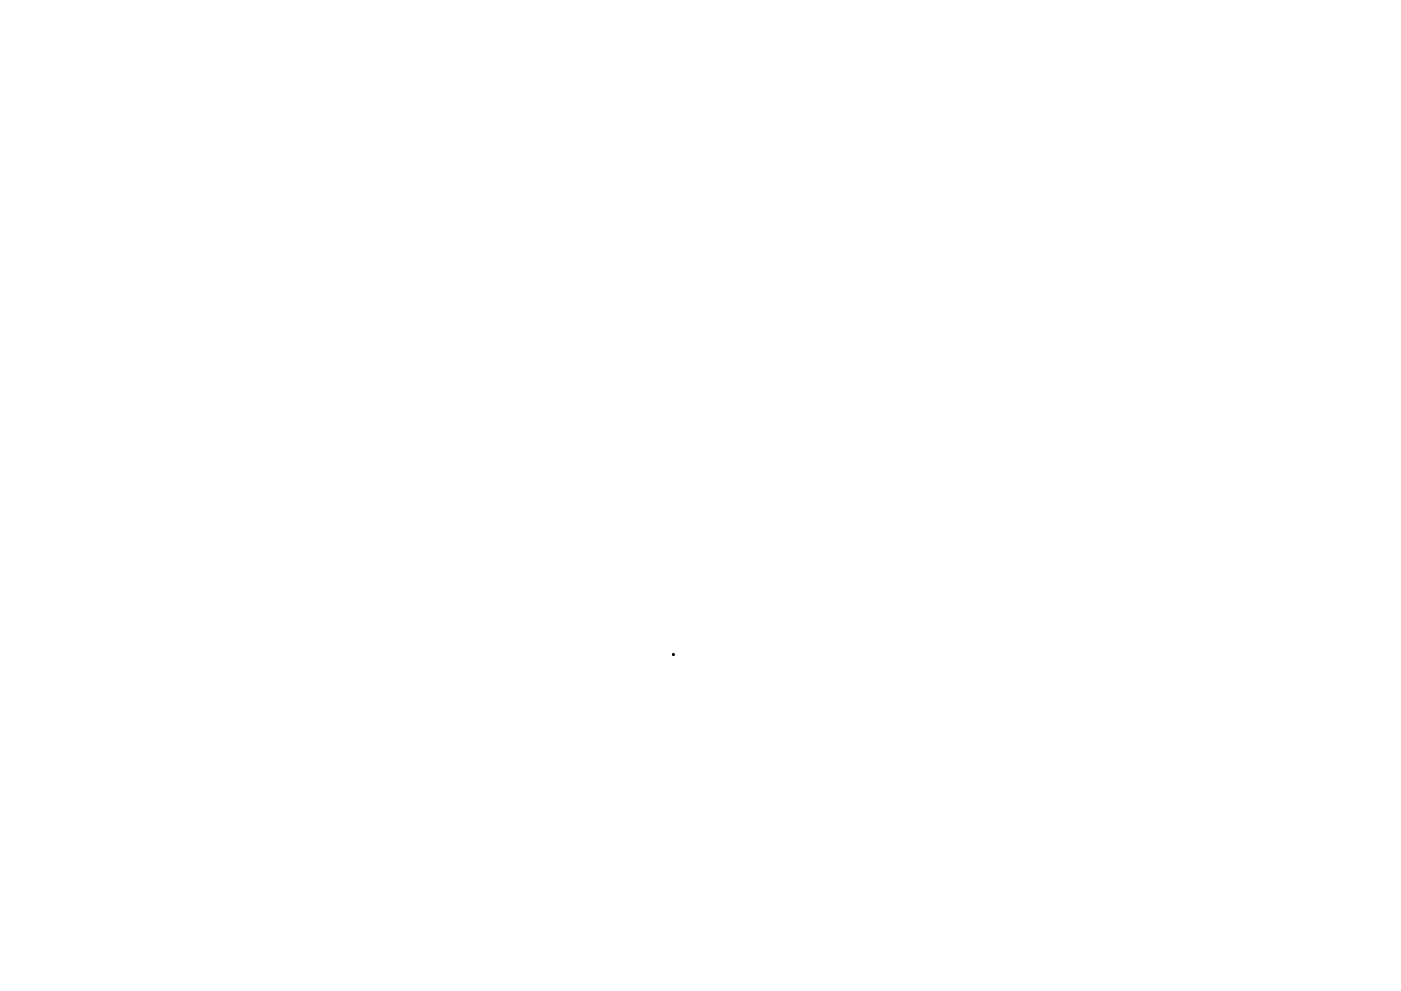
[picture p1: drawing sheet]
<svg xmlns="http://www.w3.org/2000/svg" width="297mm" height="210mm" viewBox="0 0 297 210" stroke-linecap="round" stroke-linejoin="round" font-family="sans-serif">
<g fill="none" stroke="#000" stroke-width=".21">
<circle cx="142.8" cy="138.9" r=".21"/>
<circle cx="142.8" cy="138.9" r=".06"/>
<circle cx="142.8" cy="138.9" r=".15"/>
</g>
</svg>
